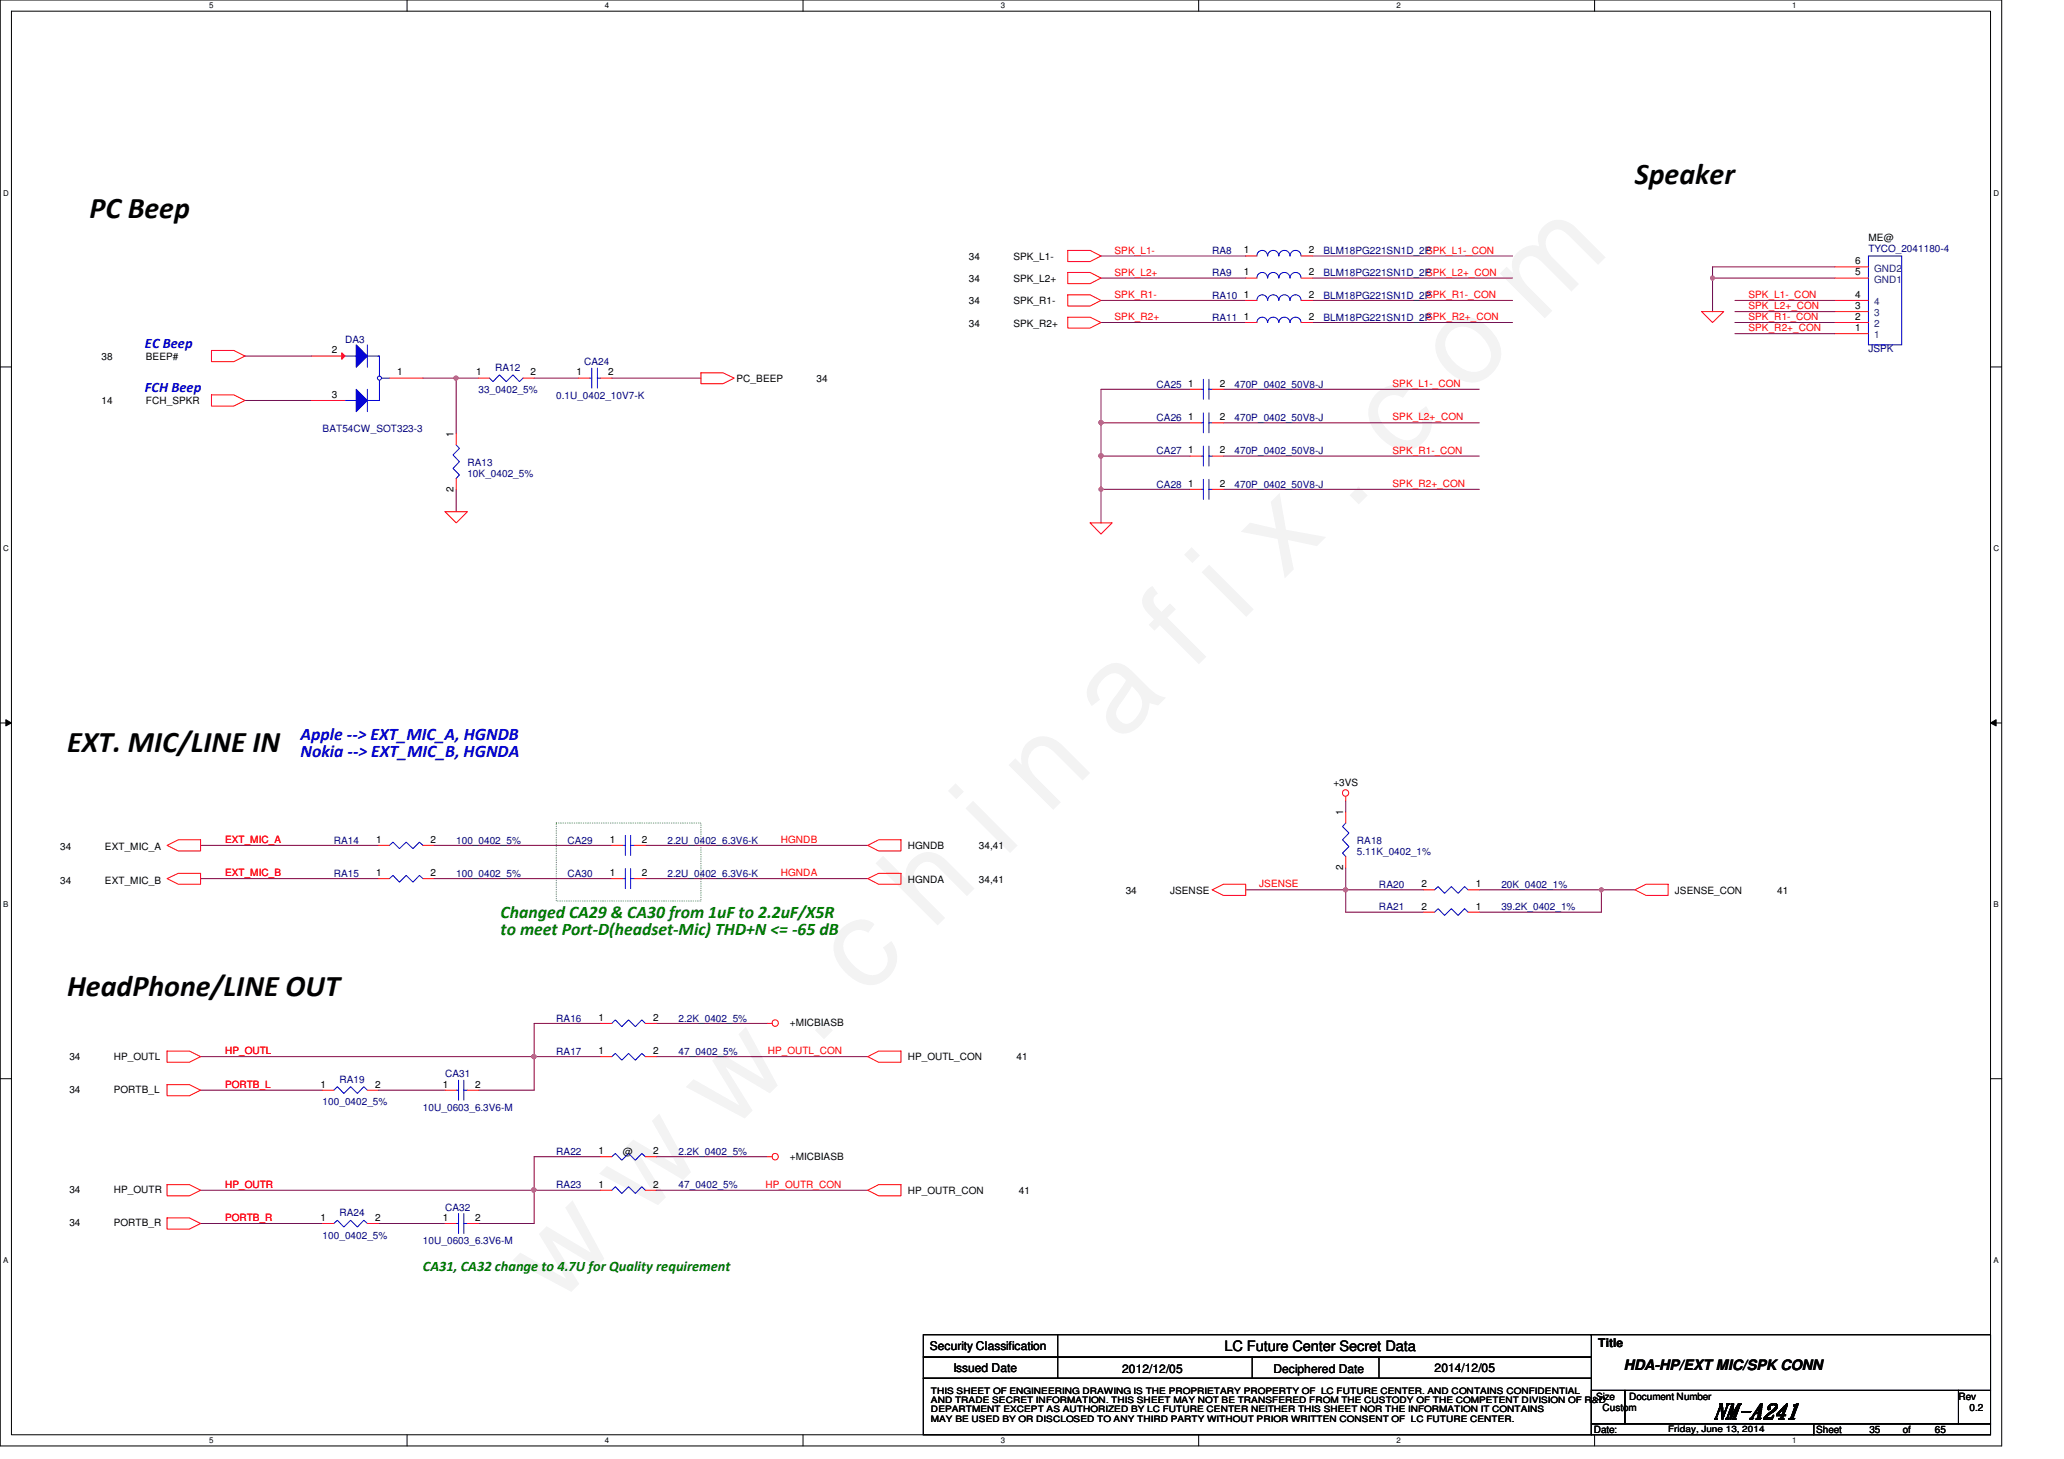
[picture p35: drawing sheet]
<svg xmlns="http://www.w3.org/2000/svg" width="297mm" height="210mm" viewBox="0 0 297 210" stroke-linecap="round" stroke-linejoin="round" font-family="sans-serif">
<defs><g id="words">
<text font-size="17.6" fill="#f0f" x="80.1" y="188" transform="rotate(-45 80.1 188)">w w w . c h i n a f i x . c o m</text>
<g font-size="4.3">
<text x="235.3" y="26.5">Speaker</text>
<text x="12.9" y="31.3">PC Beep</text>
<text x="9.6" y="108.1">EXT. MIC/LINE IN</text>
<text x="9.6" y="143.3">HeadPhone/LINE OUT</text>
</g>
<text font-size="3" x="246.5" y="204.1">NM-A241</text>
<g font-size="2.5" fill="#00f">
<text x="43.3" y="106.4">Apple --&gt; EXT_MIC_A, HGNDB</text>
<text x="43.3" y="109">Nokia --&gt; EXT_MIC_B, HGNDA</text>
</g>
<g font-size="2.5" fill="#008000">
<text x="72" y="132">Changed CA29 &amp; CA30 from 1uF to 2.2uF/X5R</text>
<text x="72" y="134.6">to meet Port-D(headset-Mic) THD+N &lt;= -65 dB</text>
</g>
<g font-size="2.1" fill="#00f">
<text x="20.9" y="50">EC Beep</text>
<text x="20.9" y="56.4">FCH Beep</text>
</g>
<text font-size="2.1" fill="#008000" x="60.9" y="182.8">CA31, CA32 change to 4.7U for Quality requirement</text>
<g font-size="2.1">
<text x="176.2" y="194.4">LC Future Center Secret Data</text>
<text x="233.7" y="197.1">HDA-HP/EXT MIC/SPK CONN</text>
</g>
<g font-size="1.7">
<text x="133.8" y="194.3">Security Classification</text>
<text x="137.2" y="197.3">Issued Date</text>
<text x="161.5" y="197.5">2012/12/05</text>
<text x="183.3" y="197.5">Deciphered Date</text>
<text x="206.5" y="197.3">2014/12/05</text>
<text x="230" y="193.8">Title</text>
</g>
<g font-size="1.4">
<text x="268.9" y="34.6">ME@</text>
<text x="139.4" y="40.6">34</text>
<text x="139.4" y="37.4">34</text>
<text x="145.8" y="40.6">SPK_L2+</text>
<text x="145.8" y="37.4">SPK_L1-</text>
<text x="179" y="39.6">1</text>
<text x="179" y="36.4">1</text>
<text x="188.4" y="39.6">2</text>
<text x="188.4" y="36.4">2</text>
<text x="267" y="39.6">5</text>
<text x="267" y="38">6</text>
<text x="139.4" y="47">34</text>
<text x="139.4" y="43.8">34</text>
<text x="145.8" y="47">SPK_R2+</text>
<text x="145.8" y="43.8">SPK_R1-</text>
<text x="179" y="46">1</text>
<text x="179" y="42.8">1</text>
<text x="188.4" y="46">2</text>
<text x="188.4" y="42.8">2</text>
<text x="267" y="47.6">1</text>
<text x="267" y="46">2</text>
<text x="267" y="44.4">3</text>
<text x="267" y="42.8">4</text>
<text x="14.6" y="51.8">38</text>
<text x="21" y="51.8">BEEP#</text>
<text x="47.7" y="50.8">2</text>
<text x="14.6" y="58.2">14</text>
<text x="21" y="58.2">FCH_SPKR</text>
<text x="47.7" y="57.2">3</text>
<text x="57.1" y="54">1</text>
<text x="68.5" y="54">1</text>
<text x="76.4" y="54">2</text>
<text x="83" y="54">1</text>
<text x="87.5" y="54">2</text>
<text x="106" y="55">PC_BEEP</text>
<text x="117.5" y="55">34</text>
<text x="171" y="55.6">1</text>
<text x="175.6" y="55.6">2</text>
<text x="65.3" y="62.9" transform="rotate(-90 65.3 62.9)">1</text>
<text x="171" y="60.5">1</text>
<text x="171" y="65.2">1</text>
<text x="175.6" y="60.5">2</text>
<text x="175.6" y="65.2">2</text>
<text x="65.3" y="70.7" transform="rotate(-90 65.3 70.7)">2</text>
<text x="171" y="70">1</text>
<text x="175.6" y="70">2</text>
<text x="191.9" y="113.1">+3VS</text>
<text x="193.3" y="117.3" transform="rotate(-90 193.3 117.3)">1</text>
<text x="8.7" y="122.3">34</text>
<text x="15.1" y="122.3">EXT_MIC_A</text>
<text x="54.1" y="121.2">1</text>
<text x="62" y="121.2">2</text>
<text x="87.8" y="121.2">1</text>
<text x="92.4" y="121.2">2</text>
<text x="130.6" y="122.2">HGNDB</text>
<text x="140.9" y="122.2">34,41</text>
<text x="193.3" y="125.1" transform="rotate(-90 193.3 125.1)">2</text>
<text x="8.7" y="127.1">34</text>
<text x="15.1" y="127.1">EXT_MIC_B</text>
<text x="54.1" y="126">1</text>
<text x="62" y="126">2</text>
<text x="87.8" y="126">1</text>
<text x="92.4" y="126">2</text>
<text x="130.6" y="127">HGNDA</text>
<text x="140.9" y="127">34,41</text>
<text x="162" y="128.6">34</text>
<text x="168.4" y="128.6">JSENSE</text>
<text x="204.6" y="127.6">2</text>
<text x="204.6" y="130.9">2</text>
<text x="212.4" y="127.6">1</text>
<text x="212.4" y="130.9">1</text>
<text x="241" y="128.6">JSENSE_CON</text>
<text x="255.8" y="128.6">41</text>
<text x="86.1" y="146.9">1</text>
<text x="94" y="146.9">2</text>
<text x="113.7" y="147.6">+MICBIASB</text>
<text x="10" y="152.4">34</text>
<text x="16.4" y="152.4">HP_OUTL</text>
<text x="86.1" y="151.6">1</text>
<text x="94" y="151.6">2</text>
<text x="130.6" y="152.6">HP_OUTL_CON</text>
<text x="146.3" y="152.6">41</text>
<text x="10" y="157.2">34</text>
<text x="16.4" y="157.2">PORTB_L</text>
<text x="46.1" y="156.5">1</text>
<text x="54" y="156.5">2</text>
<text x="63.8" y="156.5">1</text>
<text x="68.4" y="156.5">2</text>
<text x="86.1" y="166">1</text>
<text x="89.7" y="166.2">@</text>
<text x="94" y="166">2</text>
<text x="113.7" y="166.8">+MICBIASB</text>
<text x="10" y="171.6">34</text>
<text x="16.4" y="171.6">HP_OUTR</text>
<text x="86.1" y="170.9">1</text>
<text x="94" y="170.9">2</text>
<text x="130.6" y="171.8">HP_OUTR_CON</text>
<text x="146.6" y="171.8">41</text>
<text x="10" y="176.4">34</text>
<text x="16.4" y="176.4">PORTB_R</text>
<text x="46.1" y="175.6">1</text>
<text x="54" y="175.6">2</text>
<text x="63.8" y="175.6">1</text>
<text x="68.4" y="175.6">2</text>
<text x="229.7" y="201.4">Size</text>
<text x="230.6" y="203">Custom</text>
<text x="234.5" y="201.4">Document Number</text>
<text x="281.9" y="201.4">Rev</text>
<text x="283.5" y="203">0.2</text>
<text x="229.4" y="206.2">Date:</text>
<text x="261.4" y="206.2">Sheet</text>
<text x="269" y="206.2">35</text>
<text x="273.9" y="206.2">of</text>
<text x="278.5" y="206.2">65</text>
</g>
<g font-size="1.4" fill="#f00">
<text x="160.4" y="36.5">SPK_L1-</text>
<text x="160.4" y="39.7">SPK_L2+</text>
<text x="205.2" y="36.5">SPK_L1-_CON</text>
<text x="205.2" y="39.7">SPK_L2+_CON</text>
<text x="160.4" y="42.9">SPK_R1-</text>
<text x="160.4" y="46.1">SPK_R2+</text>
<text x="205.2" y="46.1">SPK_R2+_CON</text>
<text x="205.2" y="42.9">SPK_R1-_CON</text>
<text x="251.6" y="44.5">SPK_L2+_CON</text>
<text x="251.6" y="46.1">SPK_R1-_CON</text>
<text x="251.6" y="42.9">SPK_L1-_CON</text>
<text x="251.6" y="47.7">SPK_R2+_CON</text>
<text x="200.4" y="55.7">SPK_L1-_CON</text>
<text x="200.4" y="60.5">SPK_L2+_CON</text>
<text x="200.4" y="65.3">SPK_R1-_CON</text>
<text x="200.4" y="70.1">SPK_R2+_CON</text>
<text x="32.4" y="121.3">EXT_MIC_A</text>
<text x="112.4" y="121.3">HGNDB</text>
<text x="32.4" y="126.1">EXT_MIC_B</text>
<text x="112.4" y="126.1">HGNDA</text>
<text x="181.2" y="127.7">JSENSE</text>
<text x="32.4" y="151.7">HP_OUTL</text>
<text x="110.5" y="151.7">HP_OUTL_CON</text>
<text x="32.4" y="156.5">PORTB_L</text>
<text x="32.4" y="170.9">HP_OUTR</text>
<text x="110.1" y="170.9">HP_OUTR_CON</text>
<text x="32.4" y="175.7">PORTB_R</text>
</g>
<g font-size="1.4" fill="#000080">
<text x="174.5" y="39.8">RA9</text>
<text x="174.5" y="36.6">RA8</text>
<text x="190.5" y="39.8">BLM18PG221SN1D_2P</text>
<text x="190.5" y="36.6">BLM18PG221SN1D_2P</text>
<text x="268.9" y="36.2">TYCO_2041180-4</text>
<text x="174.5" y="46.2">RA11</text>
<text x="174.5" y="43">RA10</text>
<text x="190.5" y="46.2">BLM18PG221SN1D_2P</text>
<text x="190.5" y="43">BLM18PG221SN1D_2P</text>
<text x="49.7" y="49.4">DA3</text>
<text x="71.2" y="53.4">RA12</text>
<text x="84.1" y="52.6">CA24</text>
<text x="268.9" y="50.6">JSPK</text>
<text x="68.9" y="56.6">33_0402_5%</text>
<text x="80" y="57.4">0.1U_0402_10V7-K</text>
<text x="166.5" y="55.8">CA25</text>
<text x="177.7" y="55.8">470P_0402_50V8-J</text>
<text x="46.4" y="62.2">BAT54CW_SOT323-3</text>
<text x="166.5" y="60.6">CA26</text>
<text x="166.5" y="65.4">CA27</text>
<text x="177.7" y="60.6">470P_0402_50V8-J</text>
<text x="177.7" y="65.4">470P_0402_50V8-J</text>
<text x="67.3" y="67">RA13</text>
<text x="67.3" y="68.6">10K_0402_5%</text>
<text x="166.5" y="70.2">CA28</text>
<text x="177.7" y="70.2">470P_0402_50V8-J</text>
<text x="48" y="121.4">RA14</text>
<text x="65.7" y="121.4">100_0402_5%</text>
<text x="81.7" y="121.4">CA29</text>
<text x="96.1" y="121.4">2.2U_0402_6.3V6-K</text>
<text x="195.3" y="121.4">RA18</text>
<text x="195.3" y="123">5.11K_0402_1%</text>
<text x="48" y="126.2">RA15</text>
<text x="65.7" y="126.2">100_0402_5%</text>
<text x="81.7" y="126.2">CA30</text>
<text x="96.1" y="126.2">2.2U_0402_6.3V6-K</text>
<text x="198.5" y="127.8">RA20</text>
<text x="198.5" y="131">RA21</text>
<text x="216.1" y="127.8">20K_0402_1%</text>
<text x="216.1" y="131">39.2K_0402_1%</text>
<text x="80" y="147">RA16</text>
<text x="97.7" y="147">2.2K_0402_5%</text>
<text x="48.8" y="155.8">RA19</text>
<text x="64" y="155">CA31</text>
<text x="80" y="151.8">RA17</text>
<text x="97.7" y="151.8">47_0402_5%</text>
<text x="46.4" y="159">100_0402_5%</text>
<text x="60.9" y="159.8">10U_0603_6.3V6-M</text>
<text x="80" y="166.2">RA22</text>
<text x="97.7" y="166.2">2.2K_0402_5%</text>
<text x="80" y="171">RA23</text>
<text x="97.7" y="171">47_0402_5%</text>
<text x="46.4" y="178.2">100_0402_5%</text>
<text x="48.8" y="175">RA24</text>
<text x="60.9" y="179">10U_0603_6.3V6-M</text>
<text x="64" y="174.2">CA32</text>
</g>
<g font-size="1.4" fill="#004080">
<text x="269.7" y="40.7">GND1</text>
<text x="269.7" y="39.1">GND2</text>
<text x="269.7" y="47.1">2</text>
<text x="269.7" y="45.5">3</text>
<text x="269.7" y="43.9">4</text>
<text x="269.7" y="48.7">1</text>
</g>
<g font-size="1.3">
<text x="134" y="200.6">THIS SHEET OF ENGINEERING DRAWING IS THE PROPRIETARY PROPERTY OF LC FUTURE CENTER. AND CONTAINS CONFIDENTIAL</text>
<text x="134" y="201.9">AND TRADE SECRET INFORMATION. THIS SHEET MAY NOT BE TRANSFERED FROM THE CUSTODY OF THE COMPETENT DIVISION OF R&amp;D</text>
<text x="134" y="203.2">DEPARTMENT EXCEPT AS AUTHORIZED BY LC FUTURE CENTER NEITHER THIS SHEET NOR THE INFORMATION IT CONTAINS</text>
<text x="134" y="204.5">MAY BE USED BY OR DISCLOSED TO ANY THIRD PARTY WITHOUT PRIOR WRITTEN CONSENT OF LC FUTURE CENTER.</text>
<text x="240.1" y="206">Friday, June 13, 2014</text>
</g>
<g font-size="1.1">
<text x="30.1" y="1.1">5</text>
<text x="87" y="1.1">4</text>
<text x="144" y="1.1">3</text>
<text x="201" y="1.1">2</text>
<text x="257.9" y="1.1">1</text>
<text x=".5" y="28.2">D</text>
<text x="286.9" y="28.2">D</text>
<text x=".5" y="79.3">C</text>
<text x="286.9" y="79.3">C</text>
<text x=".5" y="130.6">B</text>
<text x="286.9" y="130.6">B</text>
<text x=".5" y="181.7">A</text>
<text x="286.9" y="181.7">A</text>
<text x="30.1" y="207.6">5</text>
<text x="87" y="207.6">4</text>
<text x="144" y="207.6">3</text>
<text x="201" y="207.6">2</text>
<text x="257.9" y="207.6">1</text>
</g>
</g></defs>
<path d="M0 0h288.1v208h-288.1zM1.6 1.6h284.9v204.8h-284.9z" fill="none" stroke="#000" stroke-width=".14"/>
<g fill="#fff">
<path d="M30.1 .2h.6v1.2h-.6z"/>
<path d="M30.1 206.6h.6v1.2h-.6z"/>
</g>
<path d="M58.6 0v1.6M58.6 206.4v1.6" fill="none" stroke="#000" stroke-width=".14"/>
<g fill="#fff">
<path d="M87 .2h.6v1.2h-.6z"/>
<path d="M87 206.6h.6v1.2h-.6z"/>
</g>
<path d="M115.6 0v1.6M115.6 206.4v1.6" fill="none" stroke="#000" stroke-width=".14"/>
<g fill="#fff">
<path d="M144 .2h.6v1.2h-.6z"/>
<path d="M144 206.6h.6v1.2h-.6z"/>
</g>
<path d="M172.5 0v1.6M172.5 206.4v1.6" fill="none" stroke="#000" stroke-width=".14"/>
<g fill="#fff">
<path d="M201 .2h.5v1.2h-.5z"/>
<path d="M201 206.6h.5v1.2h-.5z"/>
</g>
<path d="M229.5 0v1.6M229.5 206.4v1.6" fill="none" stroke="#000" stroke-width=".14"/>
<g fill="#fff">
<path d="M257.9 .2h.6v1.2h-.6z"/>
<path d="M257.9 206.6h.6v1.2h-.6z"/>
<path d="M.5 27.2h.7v1.2h-.7z"/>
<path d="M286.9 27.2h.8v1.2h-.8z"/>
<path d="M.5 78.4h.7v1.1h-.7z"/>
<path d="M286.9 78.4h.8v1.1h-.8z"/>
</g>
<path d="M0 52.8h1.6M286.5 52.8h1.6" fill="none" stroke="#000" stroke-width=".14"/>
<g fill="#fff">
<path d="M.5 129.6h.7v1.2h-.7z"/>
<path d="M286.9 129.6h.7v1.2h-.7z"/>
</g>
<path d="M0 104h1.6M.8 103.5l.8 .5-.8 .4zM286.5 104h1.6M286.5 104l.8-.5v.9z" fill="none" stroke="#000" stroke-width=".14"/>
<path d="M.8 103.5l.8 .5-.8 .4zM286.5 104l.8-.5v.9z" fill="#000"/>
<g fill="#fff">
<path d="M.5 180.8h.7v1.1h-.7z"/>
<path d="M286.9 180.8h.7v1.1h-.7z"/>
</g>
<path d="M0 155.2h1.6M286.5 155.2h1.6" fill="none" stroke="#000" stroke-width=".14"/>
<g fill="none" stroke="#800040" stroke-width=".14">
<path d="M65.7 54.4v8M65.7 70.4v3.2M28.9 121.6h25.5M28.9 126.4h25.5M62.4 121.6h25.6M62.4 126.4h25.6M92.9 121.6h32M92.9 126.4h32M28.9 156.8h17.5M28.9 152h48M94.4 152h30.5M28.9 176h17.5"/>
<path d="M28.9 171.2h48M94.4 171.2h30.5"/>
</g>
<circle cx="65.6" cy="54.4" r=".31" fill="#f0f"/>
<circle cx="65.6" cy="54.4" r=".31" fill="none" stroke="#f0f" stroke-width=".14"/>
<path d="M246.5 38.4h17.6M65.7 54.4h3.2M249.7 44.8h14.4M249.7 46.4h14.4M249.7 43.2h14.4M249.7 48h14.4M264.1 40h-17.6v4.8" fill="none" stroke="#800040" stroke-width=".14"/>
<circle cx="246.5" cy="40" r=".3" fill="#f0f"/>
<circle cx="246.5" cy="40" r=".3" fill="none" stroke="#f0f" stroke-width=".14"/>
<g fill="none" stroke="#800040" stroke-width=".14">
<path d="M188.9 36.8h28.8M246.5 38.4v1.6M35.3 57.6h9.6M35.3 51.2h9.6M60.9 54.4h4.8M176.1 56h36.8M188.9 46.4h28.8M188.9 43.2h28.8M188.9 40h28.8M176.1 60.8h36.8M176.1 65.6h36.8M176.1 70.4h36.8"/>
<path d="M54.4 156.8h9.6M54.4 176h9.6"/>
</g>
<g fill="none" stroke="#f00" stroke-width=".14">
<path d="M264.1 38.4h4.8M30.4 50.4h3.3l1.6 .8-1.6 .8h-3.3zM30.4 56.8h3.3l1.6 .8-1.6 .8h-3.3zM244.9 44.8h3.2l-1.6 1.6zM264.1 48h4.8M264.1 46.4h4.8M264.1 40h4.8M264.1 44.8h4.8M264.1 43.2h4.8M64 73.6h3.3l-1.6 1.6zM65.7 62.4v1.6M65.7 68.8v1.6"/>
<path d="M24 121.6l1.7-.8h3.2v1.6h-3.2zM24 126.4l1.7-.8h3.2v1.6h-3.2zM54.4 126.4h1.6M54.4 121.6h1.6M60.9 126.4h1.5M60.9 121.6h1.5M235.3 128l1.6-.8h3.2v1.6h-3.2zM24 151.2h3.3l1.6 .8-1.6 .8h-3.3zM24 156h3.3l1.6 .8-1.6 .8h-3.3zM46.4 156.8h1.6M52.9 156.8h1.5M64 156.8h1.7"/>
<path d="M67.3 156.8h1.6M24 175.2h3.3l1.6 .8-1.6 .8h-3.3zM24 170.4h3.3l1.6 .8-1.6 .8h-3.3zM46.4 176h1.6M52.9 176h1.5M64 176h1.7M67.3 176h1.6"/>
</g>
<path d="M132.9 192h96.1v3.2h-96.1zM132.9 195.2h96.1v3.1h-96.1zM132.9 198.3h96.1v8.1h-96.1zM152.2 192v6.3M180.2 195.2v3.1M198.5 195.2v3.1M228.9 192h57.6v8M229 200h4.8v4.9h-4.8zM229 204.9h32v1.5h-32zM233.8 200h48.1v4.9h-48.1zM261 204.9h25.5v1.5h-25.5zM281.9 200h4.6v4.9h-4.6z" fill="none" stroke="#000" stroke-width=".14"/>
<g fill="none" stroke="#00f" stroke-width=".14">
<path d="M268.9 36.8h4.8v12.8h-4.8zM65.7 64l.4 .5-.9 .9 .9 1-.9 1 .9 .9-.4 .5M56 126.4l.6-.5 .9 1 1-1 .9 1 1-1 .5 .5M56 121.6l.6-.4 .9 .9 1-.9 .9 .9 1-.9 .5 .4M48 156.8l.6-.5 .9 1 1-1 .9 1 1-1 .5 .5M65.7 156.8h.3M66 155.4v2.9M66.8 155.4v2.9M66.8 156.8h.5M48 176l.6-.4 .9 .9 1-.9 .9 .9 1-.9 .5 .4M65.7 176h.3M66 174.6v2.9"/>
<path d="M66.8 174.6v2.9M66.8 176h.5"/>
</g>
<path d="M51.3 49.6l1.6 1.6-1.6 1.6z" fill="#00f"/>
<path d="M51.3 49.6l1.6 1.6-1.6 1.6z" fill="none" stroke="#00f" stroke-width=".14"/>
<path d="M51.3 56l1.6 1.6-1.6 1.6z" fill="#00f"/>
<g fill="none" stroke="#00f" stroke-width=".14">
<path d="M49.7 57.6h1.6M49.7 51.2h1.6M51.3 56l1.6 1.6-1.6 1.6zM52.9 51.2h1.7v2.9M52.9 49.6v3.2M52.9 56v3.2M54.6 54.7v2.9h-1.7M54.9 54.4h1.1"/>
<circle cx="54.6" cy="54.4" r=".3"/>
</g>
<path d="M44.9 57.6h4.8M56 54.4h4.9" fill="none" stroke="#f00" stroke-width=".14"/>
<path d="M49.2 50.8l.5 .4-.5 .5z" fill="#f00"/>
<path d="M44.9 51.2h4.8M49.2 50.8l.5 .4-.5 .5z" fill="none" stroke="#f00" stroke-width=".14"/>
<circle cx="65.6" cy="54.4" r=".31" fill="#f0f"/>
<circle cx="65.6" cy="54.4" r=".31" fill="none" stroke="#f0f" stroke-width=".14"/>
<circle cx="246.5" cy="40" r=".3" fill="#f0f"/>
<circle cx="246.5" cy="40" r=".3" fill="none" stroke="#f0f" stroke-width=".14"/>
<use href="#words"/>
</svg>
